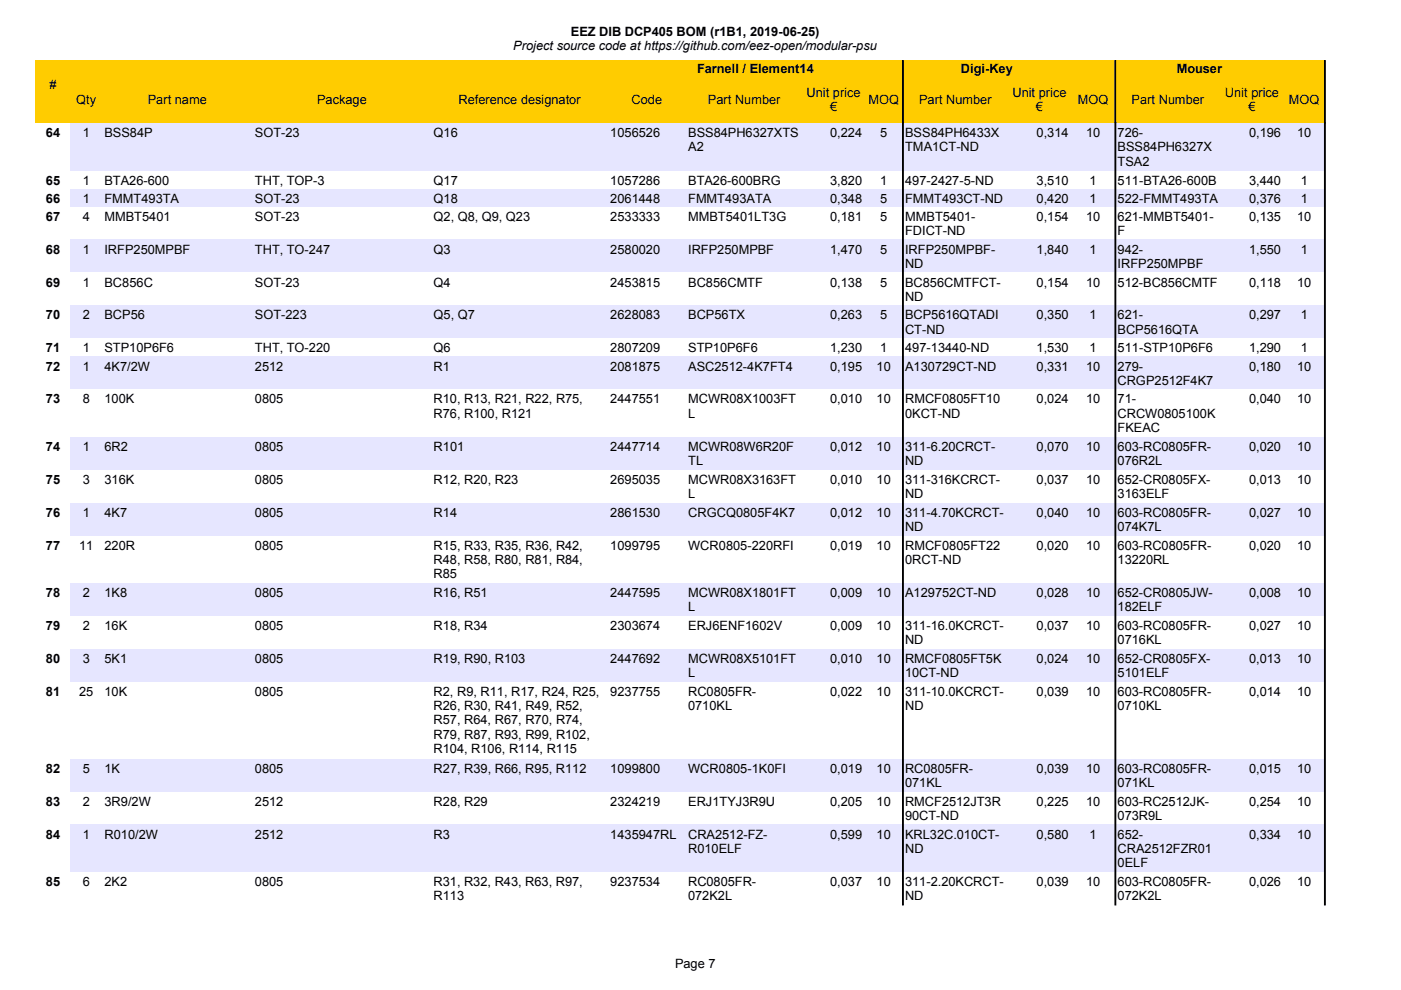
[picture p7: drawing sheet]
<svg xmlns="http://www.w3.org/2000/svg" width="297mm" height="210mm" viewBox="0 0 297 210" stroke-linecap="round" stroke-linejoin="round" font-family="sans-serif">
<defs><g id="words">
<g font-size="2.7">
<text x="108.8" y="10.6">Project source code at https://github.com/eez-open/modular-psu</text>
<text x="121" y="7.5">EEZ DIB DCP405 BOM (r1B1, 2019-06-25)</text>
<text x="147.8" y="15.4">Farnell / Element14</text>
<text x="203.7" y="15.4">Digi-Key</text>
<text x="249.5" y="15.4">Mouser</text>
<text x="10.5" y="18.9">#</text>
<text x="16.2" y="22">Qty</text>
<text x="31.3" y="22">Part name</text>
<text x="67.2" y="22">Package</text>
<text x="97.2" y="22">Reference designator</text>
<text x="133.9" y="22">Code</text>
<text x="150.1" y="22">Part Number</text>
<text x="171" y="20.5">Unit price</text>
<text x="176" y="23.5">€</text>
<text x="184.1" y="22">MOQ</text>
<text x="194.9" y="22">Part Number</text>
<text x="214.7" y="20.5">Unit price</text>
<text x="219.6" y="23.5">€</text>
<text x="228.5" y="22">MOQ</text>
<text x="239.9" y="22">Part Number</text>
<text x="259.7" y="20.5">Unit price</text>
<text x="264.7" y="23.5">€</text>
<text x="273.3" y="22">MOQ</text>
<text x="9.7" y="29">64</text>
<text x="17.5" y="29">1</text>
<text x="22.2" y="29">BSS84P</text>
<text x="54" y="29">SOT-23</text>
<text x="91.9" y="29">Q16</text>
<text x="129.4" y="29">1056526</text>
<text x="145.9" y="29">BSS84PH6327XTS</text>
<text x="176" y="29">0,224</text>
<text x="186.6" y="29">5</text>
<text x="191.9" y="29">BSS84PH6433X</text>
<text x="219.8" y="29">0,314</text>
<text x="230.3" y="29">10</text>
<text x="237" y="29">726-</text>
<text x="264.8" y="29">0,196</text>
<text x="275" y="29">10</text>
<text x="145.9" y="32.1">A2</text>
<text x="191.9" y="32.1">TMA1CT-ND</text>
<text x="237" y="32.1">BSS84PH6327X</text>
<text x="237" y="35.1">TSA2</text>
<text x="9.7" y="39.1">65</text>
<text x="17.5" y="39.1">1</text>
<text x="22.2" y="39.1">BTA26-600</text>
<text x="54" y="39.1">THT, TOP-3</text>
<text x="91.9" y="39.1">Q17</text>
<text x="129.4" y="39.1">1057286</text>
<text x="145.9" y="39.1">BTA26-600BRG</text>
<text x="176" y="39.1">3,820</text>
<text x="186.6" y="39.1">1</text>
<text x="191.9" y="39.1">497-2427-5-ND</text>
<text x="219.8" y="39.1">3,510</text>
<text x="231" y="39.1">1</text>
<text x="237" y="39.1">511-BTA26-600B</text>
<text x="264.8" y="39.1">3,440</text>
<text x="275.8" y="39.1">1</text>
<text x="9.7" y="43">66</text>
<text x="9.7" y="46.8">67</text>
<text x="17.5" y="43">1</text>
<text x="17.5" y="46.8">4</text>
<text x="22.2" y="43">FMMT493TA</text>
<text x="22.2" y="46.8">MMBT5401</text>
<text x="54" y="43">SOT-23</text>
<text x="54" y="46.8">SOT-23</text>
<text x="91.9" y="43">Q18</text>
<text x="91.9" y="46.8">Q2, Q8, Q9, Q23</text>
<text x="129.4" y="43">2061448</text>
<text x="129.4" y="46.8">2533333</text>
<text x="145.9" y="43">FMMT493ATA</text>
<text x="145.9" y="46.8">MMBT5401LT3G</text>
<text x="176" y="43">0,348</text>
<text x="176" y="46.8">0,181</text>
<text x="186.6" y="43">5</text>
<text x="186.6" y="46.8">5</text>
<text x="191.9" y="43">FMMT493CT-ND</text>
<text x="191.9" y="46.8">MMBT5401-</text>
<text x="219.8" y="43">0,420</text>
<text x="219.8" y="46.8">0,154</text>
<text x="230.3" y="46.8">10</text>
<text x="231" y="43">1</text>
<text x="237" y="43">522-FMMT493TA</text>
<text x="237" y="46.8">621-MMBT5401-</text>
<text x="264.8" y="43">0,376</text>
<text x="264.8" y="46.8">0,135</text>
<text x="275" y="46.8">10</text>
<text x="275.8" y="43">1</text>
<text x="9.7" y="53.8">68</text>
<text x="17.5" y="53.8">1</text>
<text x="22.2" y="53.8">IRFP250MPBF</text>
<text x="54" y="53.8">THT, TO-247</text>
<text x="91.9" y="53.8">Q3</text>
<text x="129.4" y="53.8">2580020</text>
<text x="145.9" y="53.8">IRFP250MPBF</text>
<text x="176" y="53.8">1,470</text>
<text x="186.6" y="53.8">5</text>
<text x="191.9" y="49.8">FDICT-ND</text>
<text x="191.9" y="53.8">IRFP250MPBF-</text>
<text x="219.8" y="53.8">1,840</text>
<text x="231" y="53.8">1</text>
<text x="237" y="49.8">F</text>
<text x="237" y="53.8">942-</text>
<text x="264.8" y="53.8">1,550</text>
<text x="275.8" y="53.8">1</text>
<text x="191.9" y="56.8">ND</text>
<text x="237" y="56.8">IRFP250MPBF</text>
<text x="9.7" y="60.7">69</text>
<text x="17.5" y="60.7">1</text>
<text x="22.2" y="60.7">BC856C</text>
<text x="54" y="60.7">SOT-23</text>
<text x="91.9" y="60.7">Q4</text>
<text x="129.4" y="60.7">2453815</text>
<text x="145.9" y="60.7">BC856CMTF</text>
<text x="176" y="60.7">0,138</text>
<text x="186.6" y="60.7">5</text>
<text x="191.9" y="60.7">BC856CMTFCT-</text>
<text x="191.9" y="63.8">ND</text>
<text x="219.8" y="60.7">0,154</text>
<text x="230.3" y="60.7">10</text>
<text x="237" y="60.7">512-BC856CMTF</text>
<text x="264.8" y="60.7">0,118</text>
<text x="275" y="60.7">10</text>
<text x="9.7" y="67.7">70</text>
<text x="17.5" y="67.7">2</text>
<text x="22.2" y="67.7">BCP56</text>
<text x="54" y="67.7">SOT-223</text>
<text x="91.9" y="67.7">Q5, Q7</text>
<text x="129.4" y="67.7">2628083</text>
<text x="145.9" y="67.7">BCP56TX</text>
<text x="176" y="67.7">0,263</text>
<text x="186.6" y="67.7">5</text>
<text x="191.9" y="67.7">BCP5616QTADI</text>
<text x="191.9" y="70.8">CT-ND</text>
<text x="219.8" y="67.7">0,350</text>
<text x="231" y="67.7">1</text>
<text x="237" y="67.7">621-</text>
<text x="237" y="70.8">BCP5616QTA</text>
<text x="264.8" y="67.7">0,297</text>
<text x="275.8" y="67.7">1</text>
<text x="9.7" y="74.7">71</text>
<text x="17.5" y="74.7">1</text>
<text x="22.2" y="74.7">STP10P6F6</text>
<text x="54" y="74.7">THT, TO-220</text>
<text x="91.9" y="74.7">Q6</text>
<text x="129.4" y="74.7">2807209</text>
<text x="145.9" y="74.7">STP10P6F6</text>
<text x="176" y="74.7">1,230</text>
<text x="186.6" y="74.7">1</text>
<text x="191.9" y="74.7">497-13440-ND</text>
<text x="219.8" y="74.7">1,530</text>
<text x="231" y="74.7">1</text>
<text x="237" y="74.7">511-STP10P6F6</text>
<text x="264.8" y="74.7">1,290</text>
<text x="275.8" y="74.7">1</text>
<text x="9.7" y="78.6">72</text>
<text x="17.5" y="78.6">1</text>
<text x="22.2" y="78.6">4K7/2W</text>
<text x="54" y="78.6">2512</text>
<text x="91.9" y="78.6">R1</text>
<text x="129.4" y="78.6">2081875</text>
<text x="145.9" y="78.6">ASC2512-4K7FT4</text>
<text x="176" y="78.6">0,195</text>
<text x="185.8" y="78.6">10</text>
<text x="191.9" y="78.6">A130729CT-ND</text>
<text x="219.8" y="78.6">0,331</text>
<text x="230.3" y="78.6">10</text>
<text x="237" y="78.6">279-</text>
<text x="237" y="81.6">CRGP2512F4K7</text>
<text x="264.8" y="78.6">0,180</text>
<text x="275" y="78.6">10</text>
<text x="9.7" y="85.5">73</text>
<text x="17.5" y="85.5">8</text>
<text x="22.2" y="85.5">100K</text>
<text x="54" y="85.5">0805</text>
<text x="91.9" y="85.5">R10, R13, R21, R22, R75,</text>
<text x="91.9" y="88.5">R76, R100, R121</text>
<text x="129.4" y="85.5">2447551</text>
<text x="145.9" y="85.5">MCWR08X1003FT</text>
<text x="145.9" y="88.5">L</text>
<text x="176" y="85.5">0,010</text>
<text x="185.8" y="85.5">10</text>
<text x="191.9" y="85.5">RMCF0805FT10</text>
<text x="191.9" y="88.5">0KCT-ND</text>
<text x="219.8" y="85.5">0,024</text>
<text x="230.3" y="85.5">10</text>
<text x="237" y="85.5">71-</text>
<text x="237" y="88.5">CRCW0805100K</text>
<text x="264.8" y="85.5">0,040</text>
<text x="275" y="85.5">10</text>
<text x="9.7" y="95.6">74</text>
<text x="17.5" y="95.6">1</text>
<text x="22.2" y="95.6">6R2</text>
<text x="54" y="95.6">0805</text>
<text x="91.9" y="95.6">R101</text>
<text x="129.4" y="95.6">2447714</text>
<text x="145.9" y="95.6">MCWR08W6R20F</text>
<text x="176" y="95.6">0,012</text>
<text x="185.8" y="95.6">10</text>
<text x="191.9" y="95.6">311-6.20CRCT-</text>
<text x="219.8" y="95.6">0,070</text>
<text x="230.3" y="95.6">10</text>
<text x="237" y="91.6">FKEAC</text>
<text x="237" y="95.6">603-RC0805FR-</text>
<text x="264.8" y="95.6">0,020</text>
<text x="275" y="95.6">10</text>
<text x="145.9" y="98.6">TL</text>
<text x="191.9" y="98.6">ND</text>
<text x="237" y="98.6">076R2L</text>
<text x="9.7" y="102.6">75</text>
<text x="17.5" y="102.6">3</text>
<text x="22.2" y="102.6">316K</text>
<text x="54" y="102.6">0805</text>
<text x="91.9" y="102.6">R12, R20, R23</text>
<text x="129.4" y="102.6">2695035</text>
<text x="145.9" y="102.6">MCWR08X3163FT</text>
<text x="145.9" y="105.6">L</text>
<text x="176" y="102.6">0,010</text>
<text x="185.8" y="102.6">10</text>
<text x="191.9" y="102.6">311-316KCRCT-</text>
<text x="191.9" y="105.6">ND</text>
<text x="219.8" y="102.6">0,037</text>
<text x="230.3" y="102.6">10</text>
<text x="237" y="102.6">652-CR0805FX-</text>
<text x="237" y="105.6">3163ELF</text>
<text x="264.8" y="102.6">0,013</text>
<text x="275" y="102.6">10</text>
<text x="9.7" y="109.5">76</text>
<text x="17.5" y="109.5">1</text>
<text x="22.2" y="109.5">4K7</text>
<text x="54" y="109.5">0805</text>
<text x="91.9" y="109.5">R14</text>
<text x="129.4" y="109.5">2861530</text>
<text x="145.9" y="109.5">CRGCQ0805F4K7</text>
<text x="176" y="109.5">0,012</text>
<text x="185.8" y="109.5">10</text>
<text x="191.9" y="109.5">311-4.70KCRCT-</text>
<text x="191.9" y="112.6">ND</text>
<text x="219.8" y="109.5">0,040</text>
<text x="230.3" y="109.5">10</text>
<text x="237" y="109.5">603-RC0805FR-</text>
<text x="237" y="112.6">074K7L</text>
<text x="264.8" y="109.5">0,027</text>
<text x="275" y="109.5">10</text>
<text x="9.7" y="116.5">77</text>
<text x="16.8" y="116.5">11</text>
<text x="22.2" y="116.5">220R</text>
<text x="54" y="116.5">0805</text>
<text x="91.9" y="116.5">R15, R33, R35, R36, R42,</text>
<text x="91.9" y="119.6">R48, R58, R80, R81, R84,</text>
<text x="129.4" y="116.5">1099795</text>
<text x="145.9" y="116.5">WCR0805-220RFI</text>
<text x="176" y="116.5">0,019</text>
<text x="185.8" y="116.5">10</text>
<text x="191.9" y="116.5">RMCF0805FT22</text>
<text x="191.9" y="119.6">0RCT-ND</text>
<text x="219.8" y="116.5">0,020</text>
<text x="230.3" y="116.5">10</text>
<text x="237" y="116.5">603-RC0805FR-</text>
<text x="237" y="119.6">13220RL</text>
<text x="264.8" y="116.5">0,020</text>
<text x="275" y="116.5">10</text>
<text x="91.9" y="122.6">R85</text>
<text x="9.7" y="126.6">78</text>
<text x="17.5" y="126.6">2</text>
<text x="22.2" y="126.6">1K8</text>
<text x="54" y="126.6">0805</text>
<text x="91.9" y="126.6">R16, R51</text>
<text x="129.4" y="126.6">2447595</text>
<text x="145.9" y="126.6">MCWR08X1801FT</text>
<text x="145.9" y="129.6">L</text>
<text x="176" y="126.6">0,009</text>
<text x="185.8" y="126.6">10</text>
<text x="191.9" y="126.6">A129752CT-ND</text>
<text x="219.8" y="126.6">0,028</text>
<text x="230.3" y="126.6">10</text>
<text x="237" y="126.6">652-CR0805JW-</text>
<text x="237" y="129.6">182ELF</text>
<text x="264.8" y="126.6">0,008</text>
<text x="275" y="126.6">10</text>
<text x="9.7" y="133.6">79</text>
<text x="17.5" y="133.6">2</text>
<text x="22.2" y="133.6">16K</text>
<text x="54" y="133.6">0805</text>
<text x="91.9" y="133.6">R18, R34</text>
<text x="129.4" y="133.6">2303674</text>
<text x="145.9" y="133.6">ERJ6ENF1602V</text>
<text x="176" y="133.6">0,009</text>
<text x="185.8" y="133.6">10</text>
<text x="191.9" y="133.6">311-16.0KCRCT-</text>
<text x="191.9" y="136.6">ND</text>
<text x="219.8" y="133.6">0,037</text>
<text x="230.3" y="133.6">10</text>
<text x="237" y="133.6">603-RC0805FR-</text>
<text x="237" y="136.6">0716KL</text>
<text x="264.8" y="133.6">0,027</text>
<text x="275" y="133.6">10</text>
<text x="9.7" y="140.5">80</text>
<text x="17.5" y="140.5">3</text>
<text x="22.2" y="140.5">5K1</text>
<text x="54" y="140.5">0805</text>
<text x="91.9" y="140.5">R19, R90, R103</text>
<text x="129.4" y="140.5">2447692</text>
<text x="145.9" y="140.5">MCWR08X5101FT</text>
<text x="145.9" y="143.6">L</text>
<text x="176" y="140.5">0,010</text>
<text x="185.8" y="140.5">10</text>
<text x="191.9" y="140.5">RMCF0805FT5K</text>
<text x="191.9" y="143.6">10CT-ND</text>
<text x="219.8" y="140.5">0,024</text>
<text x="230.3" y="140.5">10</text>
<text x="237" y="140.5">652-CR0805FX-</text>
<text x="237" y="143.6">5101ELF</text>
<text x="264.8" y="140.5">0,013</text>
<text x="275" y="140.5">10</text>
<text x="9.7" y="147.5">81</text>
<text x="16.8" y="147.5">25</text>
<text x="22.2" y="147.5">10K</text>
<text x="54" y="147.5">0805</text>
<text x="91.9" y="147.5">R2, R9, R11, R17, R24, R25,</text>
<text x="129.4" y="147.5">9237755</text>
<text x="145.9" y="147.5">RC0805FR-</text>
<text x="176" y="147.5">0,022</text>
<text x="185.8" y="147.5">10</text>
<text x="191.9" y="147.5">311-10.0KCRCT-</text>
<text x="219.8" y="147.5">0,039</text>
<text x="230.3" y="147.5">10</text>
<text x="237" y="147.5">603-RC0805FR-</text>
<text x="264.8" y="147.5">0,014</text>
<text x="275" y="147.5">10</text>
<text x="91.9" y="150.6">R26, R30, R41, R49, R52,</text>
<text x="91.9" y="153.6">R57, R64, R67, R70, R74,</text>
<text x="145.9" y="150.6">0710KL</text>
<text x="191.9" y="150.6">ND</text>
<text x="237" y="150.6">0710KL</text>
<text x="91.9" y="156.6">R79, R87, R93, R99, R102,</text>
<text x="91.9" y="159.7">R104, R106, R114, R115</text>
<text x="9.7" y="163.8">82</text>
<text x="17.5" y="163.8">5</text>
<text x="22.2" y="163.8">1K</text>
<text x="54" y="163.8">0805</text>
<text x="91.9" y="163.8">R27, R39, R66, R95, R112</text>
<text x="129.4" y="163.8">1099800</text>
<text x="145.9" y="163.8">WCR0805-1K0FI</text>
<text x="176" y="163.8">0,019</text>
<text x="185.8" y="163.8">10</text>
<text x="191.9" y="163.8">RC0805FR-</text>
<text x="191.9" y="166.9">071KL</text>
<text x="219.8" y="163.8">0,039</text>
<text x="230.3" y="163.8">10</text>
<text x="237" y="163.8">603-RC0805FR-</text>
<text x="237" y="166.9">071KL</text>
<text x="264.8" y="163.8">0,015</text>
<text x="275" y="163.8">10</text>
<text x="9.7" y="170.8">83</text>
<text x="17.5" y="170.8">2</text>
<text x="22.2" y="170.8">3R9/2W</text>
<text x="54" y="170.8">2512</text>
<text x="91.9" y="170.8">R28, R29</text>
<text x="129.4" y="170.8">2324219</text>
<text x="145.9" y="170.8">ERJ1TYJ3R9U</text>
<text x="176" y="170.8">0,205</text>
<text x="185.8" y="170.8">10</text>
<text x="191.9" y="170.8">RMCF2512JT3R</text>
<text x="191.9" y="173.8">90CT-ND</text>
<text x="219.8" y="170.8">0,225</text>
<text x="230.3" y="170.8">10</text>
<text x="237" y="170.8">603-RC2512JK-</text>
<text x="237" y="173.8">073R9L</text>
<text x="264.8" y="170.8">0,254</text>
<text x="275" y="170.8">10</text>
<text x="9.7" y="177.8">84</text>
<text x="17.5" y="177.8">1</text>
<text x="22.2" y="177.8">R010/2W</text>
<text x="54" y="177.8">2512</text>
<text x="91.9" y="177.8">R3</text>
<text x="129.4" y="177.8">1435947RL</text>
<text x="145.9" y="177.8">CRA2512-FZ-</text>
<text x="176" y="177.8">0,599</text>
<text x="185.8" y="177.8">10</text>
<text x="191.9" y="177.8">KRL32C.010CT-</text>
<text x="219.8" y="177.8">0,580</text>
<text x="231" y="177.8">1</text>
<text x="237" y="177.8">652-</text>
<text x="264.8" y="177.8">0,334</text>
<text x="275" y="177.8">10</text>
<text x="145.9" y="180.8">R010ELF</text>
<text x="191.9" y="180.8">ND</text>
<text x="237" y="180.8">CRA2512FZR01</text>
<text x="237" y="183.9">0ELF</text>
<text x="9.7" y="187.9">85</text>
<text x="17.5" y="187.9">6</text>
<text x="22.2" y="187.9">2K2</text>
<text x="54" y="187.9">0805</text>
<text x="91.9" y="187.9">R31, R32, R43, R63, R97,</text>
<text x="91.9" y="190.9">R113</text>
<text x="129.4" y="187.9">9237534</text>
<text x="145.9" y="187.9">RC0805FR-</text>
<text x="145.9" y="190.9">072K2L</text>
<text x="176" y="187.9">0,037</text>
<text x="185.8" y="187.9">10</text>
<text x="191.9" y="187.9">311-2.20KCRCT-</text>
<text x="191.9" y="190.9">ND</text>
<text x="219.8" y="187.9">0,039</text>
<text x="230.3" y="187.9">10</text>
<text x="237" y="187.9">603-RC0805FR-</text>
<text x="237" y="190.9">072K2L</text>
<text x="264.8" y="187.9">0,026</text>
<text x="275" y="187.9">10</text>
<text x="143.1" y="205.3">Page 7</text>
</g>
</g></defs>
<path d="M7.6 12.8h273.3v13.2h-273.3z" fill-rule="evenodd" fill="#fc0"/>
<g fill="#000" stroke="#000" stroke-width=".21">
<path d="M191.3 12.8h.2v13.3h-.2z" fill-rule="evenodd"/>
<path d="M236.4 12.8h.2v13.3h-.2z" fill-rule="evenodd"/>
<path d="M280.8 12.8h.2v13.3h-.2z" fill-rule="evenodd"/>
</g>
<g fill="#e6e6ff">
<path d="M14.9 26.1h266v10h-266z" fill-rule="evenodd"/>
<path d="M14.9 40h266v3.8h-266z" fill-rule="evenodd"/>
<path d="M14.9 50.8h266v6.9h-266z" fill-rule="evenodd"/>
<path d="M14.9 64.8h266v6.9h-266z" fill-rule="evenodd"/>
<path d="M14.9 75.6h266v6.9h-266z" fill-rule="evenodd"/>
<path d="M14.9 92.6h266v7h-266z" fill-rule="evenodd"/>
<path d="M14.9 106.6h266v6.9h-266z" fill-rule="evenodd"/>
<path d="M14.9 123.6h266v7h-266z" fill-rule="evenodd"/>
<path d="M14.9 137.6h266v6.9h-266z" fill-rule="evenodd"/>
<path d="M14.9 160.9h266v6.9h-266z" fill-rule="evenodd"/>
<path d="M14.9 174.8h266v10.1h-266z" fill-rule="evenodd"/>
</g>
<g fill="#000" stroke="#000" stroke-width=".21">
<path d="M191.3 26.1h.2v165.8h-.2z" fill-rule="evenodd"/>
<path d="M236.4 26.1h.2v165.8h-.2z" fill-rule="evenodd"/>
<path d="M280.8 26.1h.2v165.8h-.2z" fill-rule="evenodd"/>
</g>
<use href="#words"/>
</svg>
